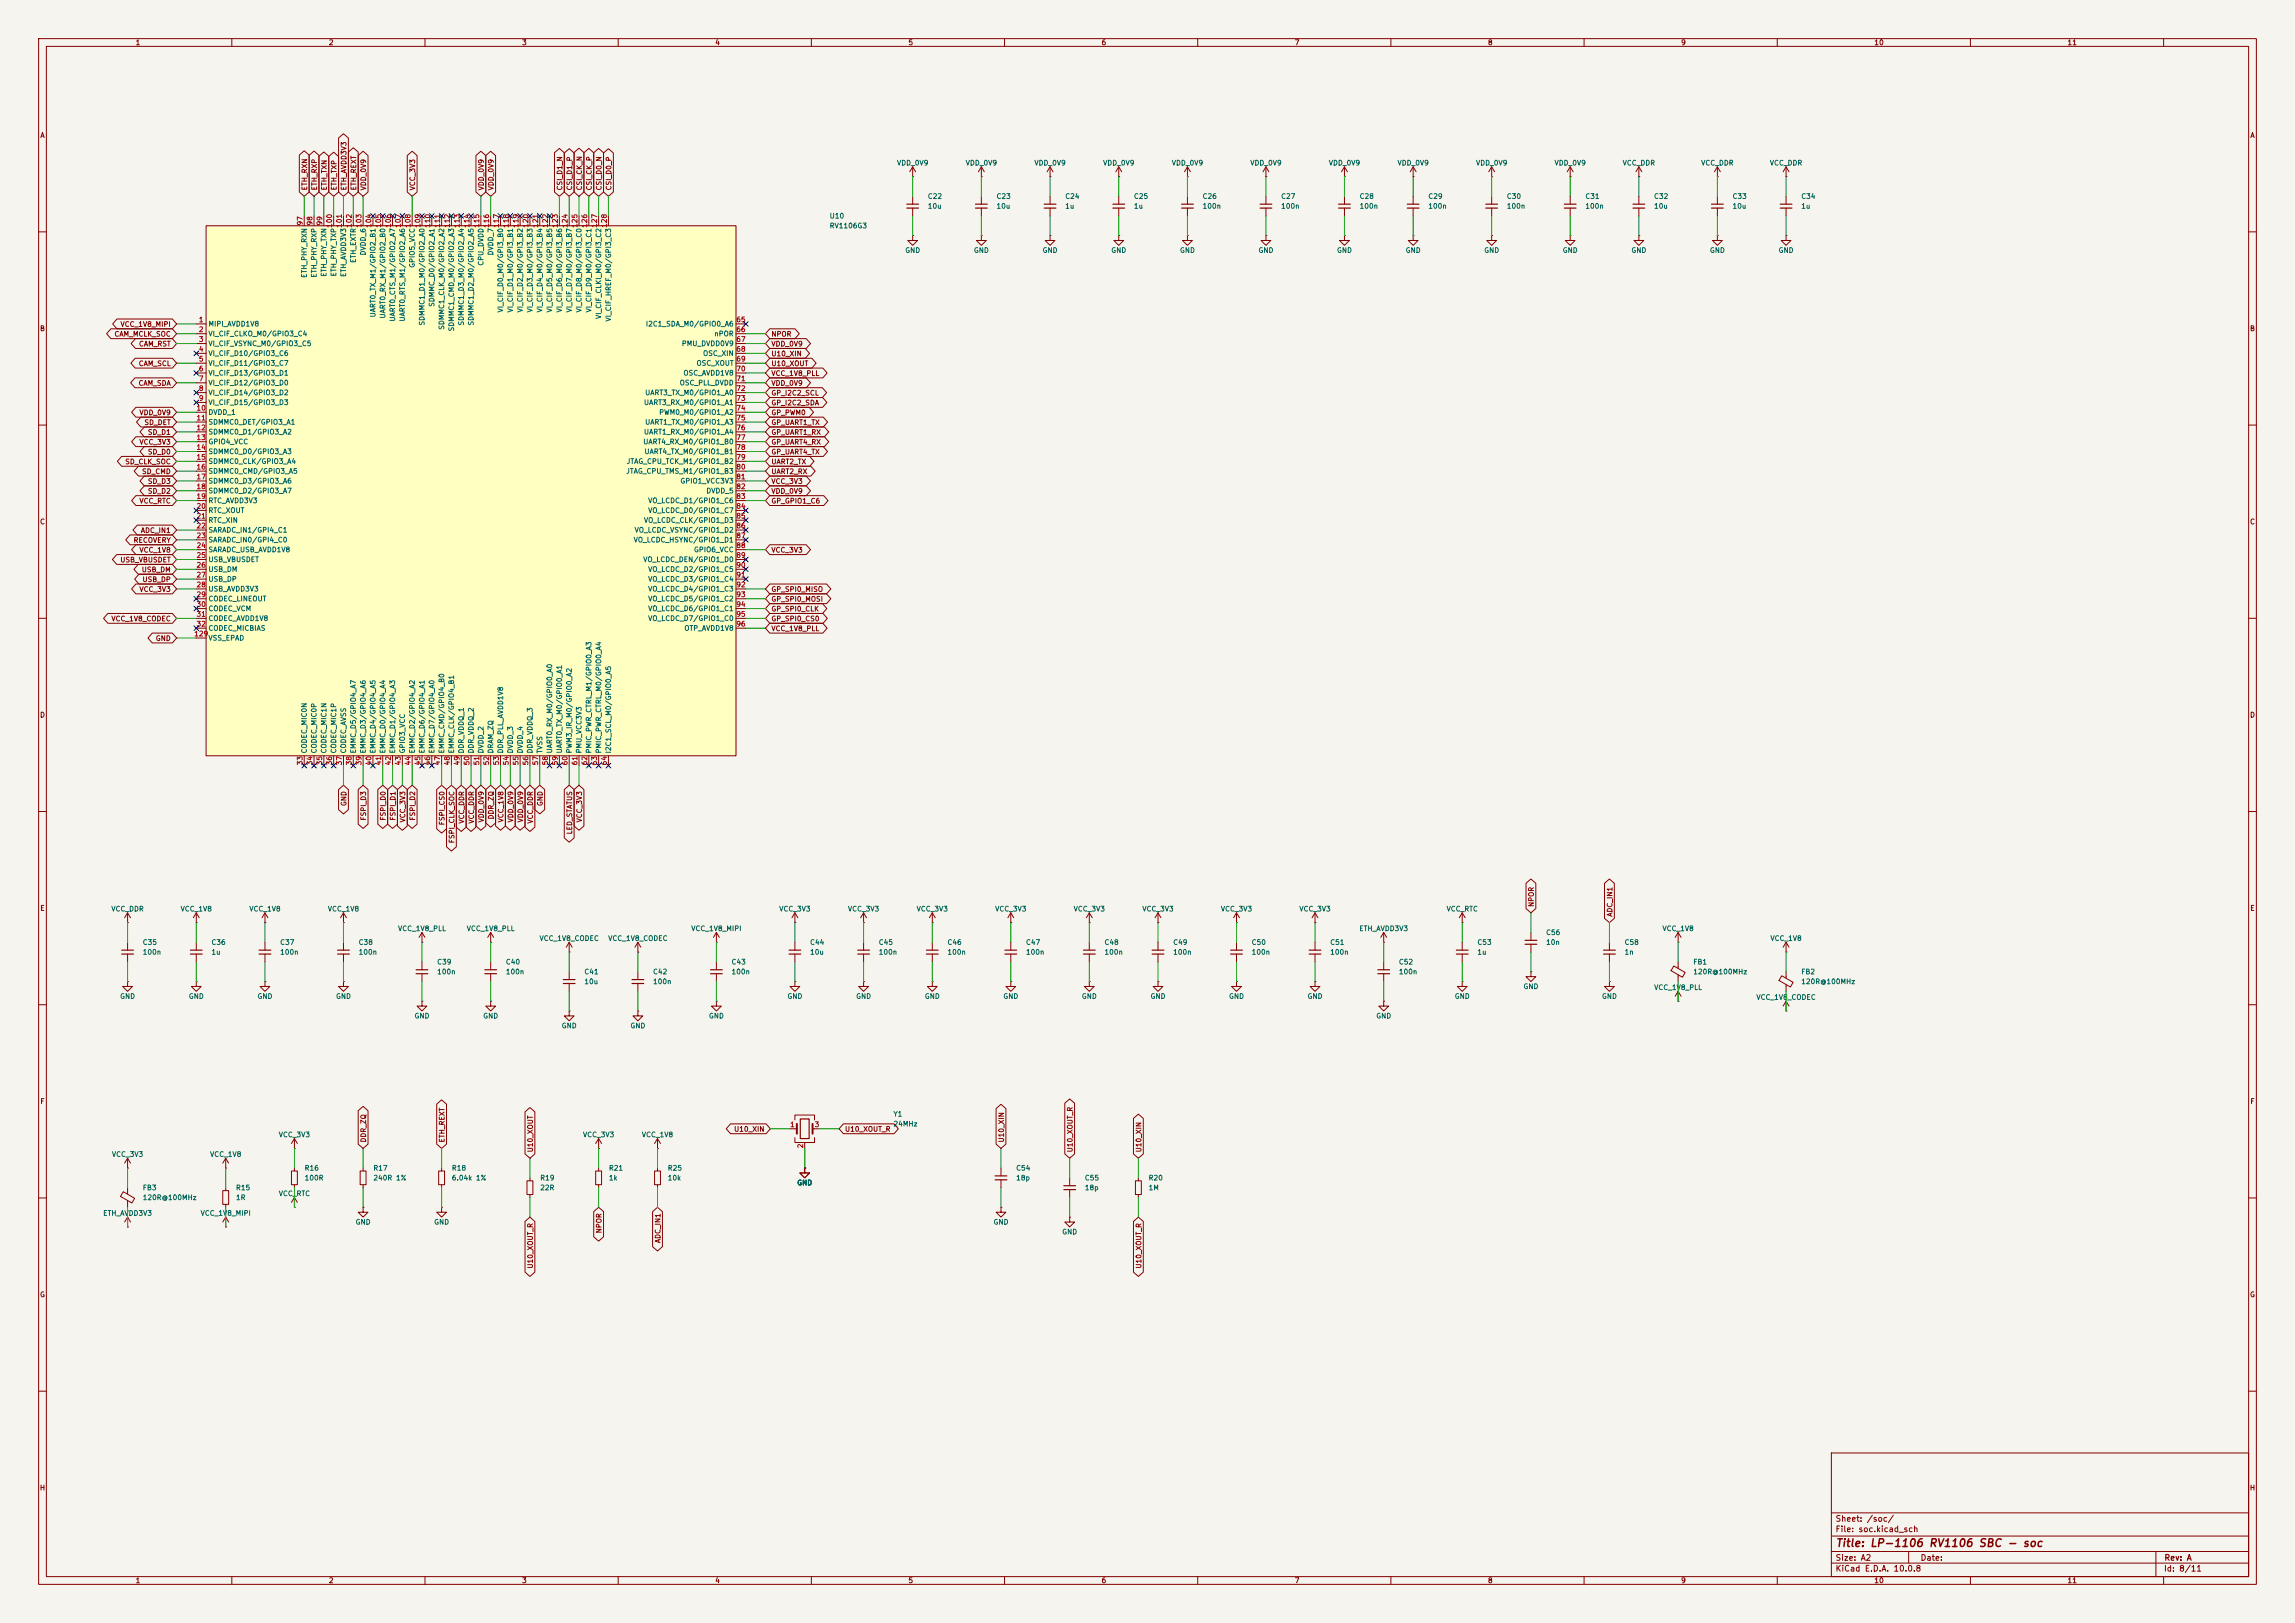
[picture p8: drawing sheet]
<svg xmlns="http://www.w3.org/2000/svg" width="594mm" height="420mm" viewBox="0 0 594 420" stroke-linecap="round" stroke-linejoin="round" font-family="sans-serif">
<defs><g id="words">
<text font-size="2" fill="#840000" x="475" y="400.8">Title: LP-1106 RV1106 SBC - soc</text>
<g font-size="1.5" fill="#840000">
<text x="475" y="394.1">Sheet: /soc/</text>
<text x="475" y="396.8">File: soc.kicad_sch</text>
<text x="475" y="407">KiCad E.D.A. 10.0.8</text>
<text x="475" y="404.2">Size: A2</text>
<text x="497" y="404.2">Date:</text>
<text x="560" y="407">Id: 8/11</text>
<text x="560.1" y="404.2">Rev: A</text>
</g>
<g font-size="1.3" fill="#840000">
<text x="35" y="12">1</text>
<text x="85" y="12">2</text>
<text x="135" y="12">3</text>
<text x="185" y="12">4</text>
<text x="235" y="12">5</text>
<text x="285" y="12">6</text>
<text x="335" y="12">7</text>
<text x="385" y="12">8</text>
<text x="435" y="12">9</text>
<text x="485" y="12">10</text>
<text x="535" y="12">11</text>
<text x="10.3" y="36">A</text>
<text x="582.3" y="36">A</text>
<text x="79.8" y="49.4" transform="rotate(-90 79.8 49.4)">ETH_RXN</text>
<text x="82.3" y="49.4" transform="rotate(-90 82.3 49.4)">ETH_RXP</text>
<text x="84.9" y="49.4" transform="rotate(-90 84.9 49.4)">ETH_TXN</text>
<text x="87.4" y="49.4" transform="rotate(-90 87.4 49.4)">ETH_TXP</text>
<text x="90" y="49.4" transform="rotate(-90 90 49.4)">ETH_AVDD3V3</text>
<text x="92.5" y="49.4" transform="rotate(-90 92.5 49.4)">ETH_REXT</text>
<text x="95" y="49.4" transform="rotate(-90 95 49.4)">VDD_0V9</text>
<text x="107.7" y="49.4" transform="rotate(-90 107.7 49.4)">VCC_3V3</text>
<text x="125.5" y="49.4" transform="rotate(-90 125.5 49.4)">VDD_0V9</text>
<text x="128.1" y="49.4" transform="rotate(-90 128.1 49.4)">VDD_0V9</text>
<text x="145.8" y="49.4" transform="rotate(-90 145.8 49.4)">CSI_D1_N</text>
<text x="148.4" y="49.4" transform="rotate(-90 148.4 49.4)">CSI_D1_P</text>
<text x="150.9" y="49.4" transform="rotate(-90 150.9 49.4)">CSI_CK_N</text>
<text x="153.5" y="49.4" transform="rotate(-90 153.5 49.4)">CSI_CK_P</text>
<text x="156" y="49.4" transform="rotate(-90 156 49.4)">CSI_D0_N</text>
<text x="158.5" y="49.4" transform="rotate(-90 158.5 49.4)">CSI_D0_P</text>
<text x="10.2" y="86">B</text>
<text x="29.5" y="87.4">CAM_MCLK_SOC</text>
<text x="31.1" y="84.9">VCC_1V8_MIPI</text>
<text x="35.8" y="90">CAM_RST</text>
<text x="199.5" y="87.4">NPOR</text>
<text x="199.5" y="90">VDD_0V9</text>
<text x="582.2" y="86">B</text>
<text x="35.8" y="95">CAM_SCL</text>
<text x="199.5" y="92.5">U10_XIN</text>
<text x="199.5" y="95">U10_XOUT</text>
<text x="35.7" y="100.1">CAM_SDA</text>
<text x="199.5" y="97.6">VCC_1V8_PLL</text>
<text x="199.5" y="100.1">VDD_0V9</text>
<text x="36" y="107.7">VDD_0V9</text>
<text x="199.5" y="107.7">GP_PWM0</text>
<text x="199.5" y="105.2">GP_I2C2_SDA</text>
<text x="199.5" y="102.7">GP_I2C2_SCL</text>
<text x="37.2" y="110.3">SD_DET</text>
<text x="38.1" y="112.8">SD_D1</text>
<text x="199.5" y="110.3">GP_UART1_TX</text>
<text x="199.5" y="112.8">GP_UART1_RX</text>
<text x="36" y="115.4">VCC_3V3</text>
<text x="38.1" y="117.9">SD_D0</text>
<text x="199.5" y="117.9">GP_UART4_TX</text>
<text x="199.5" y="115.4">GP_UART4_RX</text>
<text x="32.3" y="120.4">SD_CLK_SOC</text>
<text x="36.6" y="123">SD_CMD</text>
<text x="38.1" y="125.5">SD_D3</text>
<text x="199.5" y="125.5">VCC_3V3</text>
<text x="199.5" y="123">UART2_RX</text>
<text x="199.5" y="120.4">UART2_TX</text>
<text x="36" y="130.6">VCC_RTC</text>
<text x="38.1" y="128.1">SD_D2</text>
<text x="199.5" y="128.1">VDD_0V9</text>
<text x="199.5" y="130.6">GP_GPIO1_C6</text>
<text x="10.2" y="136">C</text>
<text x="582.2" y="136">C</text>
<text x="34.4" y="140.8">RECOVERY</text>
<text x="36" y="143.3">VCC_1V8</text>
<text x="36.3" y="138.2">ADC_IN1</text>
<text x="199.5" y="143.3">VCC_3V3</text>
<text x="31" y="145.8">USB_VBUSDET</text>
<text x="36.6" y="148.4">USB_DM</text>
<text x="36" y="153.5">VCC_3V3</text>
<text x="36.7" y="150.9">USB_DP</text>
<text x="199.5" y="156">GP_SPI0_MOSI</text>
<text x="199.5" y="153.5">GP_SPI0_MISO</text>
<text x="28.7" y="161.1">VCC_1V8_CODEC</text>
<text x="199.5" y="161.1">GP_SPI0_CS0</text>
<text x="199.5" y="158.5">GP_SPI0_CLK</text>
<text x="40.2" y="166.2">GND</text>
<text x="199.5" y="163.6">VCC_1V8_PLL</text>
<text x="10.2" y="186">D</text>
<text x="582.2" y="186">D</text>
<text x="90" y="208.7" transform="rotate(-90 90 208.7)">GND</text>
<text x="140.8" y="208.7" transform="rotate(-90 140.8 208.7)">GND</text>
<text x="95" y="212.5" transform="rotate(-90 95 212.5)">FSPI_D3</text>
<text x="100.1" y="212.5" transform="rotate(-90 100.1 212.5)">FSPI_D0</text>
<text x="102.7" y="212.5" transform="rotate(-90 102.7 212.5)">FSPI_D1</text>
<text x="105.2" y="213" transform="rotate(-90 105.2 213)">VCC_3V3</text>
<text x="107.7" y="212.5" transform="rotate(-90 107.7 212.5)">FSPI_D2</text>
<text x="115.4" y="213.7" transform="rotate(-90 115.4 213.7)">FSPI_CS0</text>
<text x="120.4" y="213.3" transform="rotate(-90 120.4 213.3)">VCC_DDR</text>
<text x="123" y="213.3" transform="rotate(-90 123 213.3)">VCC_DDR</text>
<text x="125.5" y="213" transform="rotate(-90 125.5 213)">VDD_0V9</text>
<text x="128.1" y="212.2" transform="rotate(-90 128.1 212.2)">DDR_ZQ</text>
<text x="130.6" y="213" transform="rotate(-90 130.6 213)">VCC_1V8</text>
<text x="133.1" y="213" transform="rotate(-90 133.1 213)">VDD_0V9</text>
<text x="135.7" y="213" transform="rotate(-90 135.7 213)">VDD_0V9</text>
<text x="138.2" y="213.3" transform="rotate(-90 138.2 213.3)">VCC_DDR</text>
<text x="150.9" y="213" transform="rotate(-90 150.9 213)">VCC_3V3</text>
<text x="117.9" y="218.3" transform="rotate(-90 117.9 218.3)">FSPI_CLK_SOC</text>
<text x="148.4" y="216" transform="rotate(-90 148.4 216)">LED_STATUS</text>
<text x="10.3" y="236">E</text>
<text x="397.3" y="234.8" transform="rotate(-90 397.3 234.8)">NPOR</text>
<text x="417.6" y="237.4" transform="rotate(-90 417.6 237.4)">ADC_IN1</text>
<text x="582.3" y="236">E</text>
<text x="10.3" y="286">F</text>
<text x="582.3" y="286">F</text>
<text x="189.9" y="293.2">U10_XIN</text>
<text x="218.6" y="293.2">U10_XOUT_R</text>
<text x="95" y="295.8" transform="rotate(-90 95 295.8)">DDR_ZQ</text>
<text x="115.4" y="295.8" transform="rotate(-90 115.4 295.8)">ETH_REXT</text>
<text x="138.2" y="298.3" transform="rotate(-90 138.2 298.3)">U10_XOUT</text>
<text x="260.1" y="295.8" transform="rotate(-90 260.1 295.8)">U10_XIN</text>
<text x="277.9" y="298.3" transform="rotate(-90 277.9 298.3)">U10_XOUT_R</text>
<text x="295.7" y="298.3" transform="rotate(-90 295.7 298.3)">U10_XIN</text>
<text x="156" y="319.3" transform="rotate(-90 156 319.3)">NPOR</text>
<text x="171.2" y="321.8" transform="rotate(-90 171.2 321.8)">ADC_IN1</text>
<text x="138.2" y="328.4" transform="rotate(-90 138.2 328.4)">U10_XOUT_R</text>
<text x="295.7" y="328.4" transform="rotate(-90 295.7 328.4)">U10_XOUT_R</text>
<text x="10.2" y="336">G</text>
<text x="582.2" y="336">G</text>
<text x="10.2" y="386">H</text>
<text x="582.2" y="386">H</text>
<text x="35" y="410">1</text>
<text x="85" y="410">2</text>
<text x="135" y="410">3</text>
<text x="185" y="410">4</text>
<text x="235" y="410">5</text>
<text x="285" y="410">6</text>
<text x="335" y="410">7</text>
<text x="385" y="410">8</text>
<text x="435" y="410">9</text>
<text x="485" y="410">10</text>
<text x="535" y="410">11</text>
</g>
<g font-size="1.3" fill="#006464">
<text x="232" y="43.1">VDD_0V9</text>
<text x="249.8" y="43.1">VDD_0V9</text>
<text x="267.6" y="43.1">VDD_0V9</text>
<text x="285.4" y="43.1">VDD_0V9</text>
<text x="303.2" y="43.1">VDD_0V9</text>
<text x="323.5" y="43.1">VDD_0V9</text>
<text x="343.8" y="43.1">VDD_0V9</text>
<text x="361.6" y="43.1">VDD_0V9</text>
<text x="381.9" y="43.1">VDD_0V9</text>
<text x="402.2" y="43.1">VDD_0V9</text>
<text x="419.8" y="43.1">VCC_DDR</text>
<text x="440.2" y="43.1">VCC_DDR</text>
<text x="457.9" y="43.1">VCC_DDR</text>
<text x="240" y="51.8">C22</text>
<text x="257.8" y="51.8">C23</text>
<text x="275.6" y="51.8">C24</text>
<text x="293.4" y="51.8">C25</text>
<text x="311.1" y="51.8">C26</text>
<text x="331.5" y="51.8">C27</text>
<text x="351.8" y="51.8">C28</text>
<text x="369.6" y="51.8">C29</text>
<text x="389.9" y="51.8">C30</text>
<text x="410.2" y="51.8">C31</text>
<text x="428" y="51.8">C32</text>
<text x="448.3" y="51.8">C33</text>
<text x="466.1" y="51.8">C34</text>
<text x="214.6" y="56.8">U10</text>
<text x="214.6" y="59.4">RV1106G3</text>
<text x="240" y="54.3">10u</text>
<text x="257.8" y="54.3">10u</text>
<text x="275.6" y="54.3">1u</text>
<text x="293.4" y="54.3">1u</text>
<text x="311.1" y="54.3">100n</text>
<text x="331.5" y="54.3">100n</text>
<text x="351.8" y="54.3">100n</text>
<text x="369.6" y="54.3">100n</text>
<text x="389.9" y="54.3">100n</text>
<text x="410.2" y="54.3">100n</text>
<text x="428" y="54.3">10u</text>
<text x="448.3" y="54.3">10u</text>
<text x="466.1" y="54.3">1u</text>
<text x="234.2" y="65.7">GND</text>
<text x="251.9" y="65.7">GND</text>
<text x="269.7" y="65.7">GND</text>
<text x="287.5" y="65.7">GND</text>
<text x="305.3" y="65.7">GND</text>
<text x="325.6" y="65.7">GND</text>
<text x="345.9" y="65.7">GND</text>
<text x="363.7" y="65.7">GND</text>
<text x="384" y="65.7">GND</text>
<text x="404.3" y="65.7">GND</text>
<text x="422.1" y="65.7">GND</text>
<text x="442.4" y="65.7">GND</text>
<text x="460.2" y="65.7">GND</text>
<text x="82.2" y="72" transform="rotate(-90 82.2 72)">ETH_PHY_RXP</text>
<text x="84.8" y="71.7" transform="rotate(-90 84.8 71.7)">ETH_PHY_TXN</text>
<text x="87.3" y="71.7" transform="rotate(-90 87.3 71.7)">ETH_PHY_TXP</text>
<text x="89.9" y="71.8" transform="rotate(-90 89.9 71.8)">ETH_AVDD3V3</text>
<text x="92.4" y="68.2" transform="rotate(-90 92.4 68.2)">ETH_EXTR</text>
<text x="94.9" y="66.2" transform="rotate(-90 94.9 66.2)">DVDD_6</text>
<text x="107.6" y="69.4" transform="rotate(-90 107.6 69.4)">GPIO5_VCC</text>
<text x="125.4" y="68.9" transform="rotate(-90 125.4 68.9)">CPU_DVDD</text>
<text x="128" y="66.2" transform="rotate(-90 128 66.2)">DVDD_7</text>
<text x="79.7" y="72" transform="rotate(-90 79.7 72)">ETH_PHY_RXN</text>
<text x="97.5" y="82.3" transform="rotate(-90 97.5 82.3)">UART0_TX_M1/GPIO2_B1</text>
<text x="100" y="82.6" transform="rotate(-90 100 82.6)">UART0_RX_M1/GPIO2_B0</text>
<text x="102.6" y="83.3" transform="rotate(-90 102.6 83.3)">UART0_CTS_M1/GPIO2_A7</text>
<text x="105.1" y="83.3" transform="rotate(-90 105.1 83.3)">UART0_RTS_M1/GPIO2_A6</text>
<text x="112.7" y="79.5" transform="rotate(-90 112.7 79.5)">SDMMC_D0/GPIO2_A1</text>
<text x="130.5" y="81" transform="rotate(-90 130.5 81)">VI_CIF_D0_M0/GPI3_B0</text>
<text x="133" y="81" transform="rotate(-90 133 81)">VI_CIF_D1_M0/GPI3_B1</text>
<text x="135.6" y="81" transform="rotate(-90 135.6 81)">VI_CIF_D2_M0/GPI3_B2</text>
<text x="138.1" y="81" transform="rotate(-90 138.1 81)">VI_CIF_D3_M0/GPI3_B3</text>
<text x="140.7" y="81" transform="rotate(-90 140.7 81)">VI_CIF_D4_M0/GPI3_B4</text>
<text x="143.2" y="81" transform="rotate(-90 143.2 81)">VI_CIF_D5_M0/GPI3_B5</text>
<text x="145.7" y="81" transform="rotate(-90 145.7 81)">VI_CIF_D6_M0/GPI3_B6</text>
<text x="148.3" y="81" transform="rotate(-90 148.3 81)">VI_CIF_D7_M0/GPI3_B7</text>
<text x="150.8" y="81" transform="rotate(-90 150.8 81)">VI_CIF_D8_M0/GPI3_C0</text>
<text x="153.4" y="81" transform="rotate(-90 153.4 81)">VI_CIF_D9_M0/GPI3_C1</text>
<text x="155.9" y="82.7" transform="rotate(-90 155.9 82.7)">VI_CIF_CLKI_M0/GPI3_C2</text>
<text x="158.4" y="83.3" transform="rotate(-90 158.4 83.3)">VI_CIF_HREF_M0/GPI3_C3</text>
<text x="53.8" y="84.8">MIPI_AVDD1V8</text>
<text x="53.8" y="87.3">VI_CIF_CLKO_M0/GPIO3_C4</text>
<text x="53.8" y="89.9">VI_CIF_VSYNC_M0/GPIO3_C5</text>
<text x="110.2" y="84.4" transform="rotate(-90 110.2 84.4)">SDMMC1_D1_M0/GPIO2_A0</text>
<text x="115.3" y="85.5" transform="rotate(-90 115.3 85.5)">SDMMC1_CLK_M0/GPIO2_A2</text>
<text x="117.8" y="85.9" transform="rotate(-90 117.8 85.9)">SDMMC1_CMD_M0/GPIO2_A3</text>
<text x="120.3" y="84.4" transform="rotate(-90 120.3 84.4)">SDMMC1_D3_M0/GPIO2_A4</text>
<text x="122.9" y="84.4" transform="rotate(-90 122.9 84.4)">SDMMC1_D2_M0/GPIO2_A5</text>
<text x="167" y="84.8">I2C1_SDA_M0/GPIO0_A6</text>
<text x="176.3" y="89.9">PMU_DVDD0V9</text>
<text x="184.7" y="87.3">nPOR</text>
<text x="53.8" y="92.4">VI_CIF_D10/GPIO3_C6</text>
<text x="53.8" y="94.9">VI_CIF_D11/GPIO3_C7</text>
<text x="180.1" y="94.9">OSC_XOUT</text>
<text x="181.8" y="92.4">OSC_XIN</text>
<text x="53.8" y="97.5">VI_CIF_D13/GPIO3_D1</text>
<text x="53.8" y="100">VI_CIF_D12/GPIO3_D0</text>
<text x="175.8" y="100">OSC_PLL_DVDD</text>
<text x="176.8" y="97.5">OSC_AVDD1V8</text>
<text x="53.8" y="102.6">VI_CIF_D14/GPIO3_D2</text>
<text x="53.8" y="105.1">VI_CIF_D15/GPIO3_D3</text>
<text x="53.8" y="107.6">DVDD_1</text>
<text x="166.5" y="105.1">UART3_RX_M0/GPIO1_A1</text>
<text x="166.8" y="102.6">UART3_TX_M0/GPIO1_A0</text>
<text x="170.5" y="107.6">PWM0_M0/GPIO1_A2</text>
<text x="53.8" y="110.2">SDMMC0_DET/GPIO3_A1</text>
<text x="53.8" y="112.7">SDMMC0_D1/GPIO3_A2</text>
<text x="166.5" y="112.7">UART1_RX_M0/GPIO1_A4</text>
<text x="166.8" y="110.2">UART1_TX_M0/GPIO1_A3</text>
<text x="53.8" y="115.3">GPIO4_VCC</text>
<text x="53.8" y="117.8">SDMMC0_D0/GPIO3_A3</text>
<text x="166.4" y="115.3">UART4_RX_M0/GPIO1_B0</text>
<text x="166.7" y="117.8">UART4_TX_M0/GPIO1_B1</text>
<text x="53.8" y="120.3">SDMMC0_CLK/GPIO3_A4</text>
<text x="53.8" y="122.9">SDMMC0_CMD/GPIO3_A5</text>
<text x="53.8" y="125.4">SDMMC0_D3/GPIO3_A6</text>
<text x="161.9" y="122.9">JTAG_CPU_TMS_M1/GPIO1_B3</text>
<text x="162.1" y="120.3">JTAG_CPU_TCK_M1/GPIO1_B2</text>
<text x="176" y="125.4">GPIO1_VCC3V3</text>
<text x="53.8" y="128">SDMMC0_D2/GPIO3_A7</text>
<text x="53.8" y="130.5">RTC_AVDD3V3</text>
<text x="167.6" y="130.5">VO_LCDC_D1/GPIO1_C6</text>
<text x="182.7" y="128">DVDD_5</text>
<text x="53.8" y="133">RTC_XOUT</text>
<text x="53.8" y="135.6">RTC_XIN</text>
<text x="166.5" y="135.6">VO_LCDC_CLK/GPIO1_D3</text>
<text x="167.6" y="133">VO_LCDC_D0/GPIO1_C7</text>
<text x="53.8" y="138.1">SARADC_IN1/GPI4_C1</text>
<text x="53.8" y="140.7">SARADC_IN0/GPI4_C0</text>
<text x="53.8" y="143.2">SARADC_USB_AVDD1V8</text>
<text x="163.9" y="140.7">VO_LCDC_HSYNC/GPIO1_D1</text>
<text x="164.1" y="138.1">VO_LCDC_VSYNC/GPIO1_D2</text>
<text x="179.5" y="143.2">GPIO6_VCC</text>
<text x="53.8" y="145.7">USB_VBUSDET</text>
<text x="53.8" y="148.3">USB_DM</text>
<text x="166.4" y="145.7">VO_LCDC_DEN/GPIO1_D0</text>
<text x="167.6" y="148.3">VO_LCDC_D2/GPIO1_C5</text>
<text x="53.8" y="150.8">USB_DP</text>
<text x="53.8" y="153.4">USB_AVDD3V3</text>
<text x="53.8" y="155.9">CODEC_LINEOUT</text>
<text x="167.6" y="150.8">VO_LCDC_D3/GPIO1_C4</text>
<text x="167.6" y="153.4">VO_LCDC_D4/GPIO1_C3</text>
<text x="167.6" y="155.9">VO_LCDC_D5/GPIO1_C2</text>
<text x="53.8" y="158.4">CODEC_VCM</text>
<text x="53.8" y="161">CODEC_AVDD1V8</text>
<text x="167.6" y="158.4">VO_LCDC_D6/GPIO1_C1</text>
<text x="167.6" y="161">VO_LCDC_D7/GPIO1_C0</text>
<text x="53.8" y="163.5">CODEC_MICBIAS</text>
<text x="53.8" y="166.1">VSS_EPAD</text>
<text x="177" y="163.5">OTP_AVDD1V8</text>
<text x="79.7" y="195.1" transform="rotate(-90 79.7 195.1)">CODEC_MIC0N</text>
<text x="82.2" y="195.1" transform="rotate(-90 82.2 195.1)">CODEC_MIC0P</text>
<text x="84.8" y="195.1" transform="rotate(-90 84.8 195.1)">CODEC_MIC1N</text>
<text x="87.3" y="195.1" transform="rotate(-90 87.3 195.1)">CODEC_MIC1P</text>
<text x="89.9" y="195.1" transform="rotate(-90 89.9 195.1)">CODEC_AVSS</text>
<text x="92.4" y="195.1" transform="rotate(-90 92.4 195.1)">EMMC_D5/GPIO4_A7</text>
<text x="94.9" y="195.1" transform="rotate(-90 94.9 195.1)">EMMC_D3/GPIO4_A6</text>
<text x="97.5" y="195.1" transform="rotate(-90 97.5 195.1)">EMMC_D4/GPIO4_A5</text>
<text x="100" y="195.1" transform="rotate(-90 100 195.1)">EMMC_D0/GPIO4_A4</text>
<text x="102.6" y="195.1" transform="rotate(-90 102.6 195.1)">EMMC_D1/GPIO4_A3</text>
<text x="105.1" y="195.1" transform="rotate(-90 105.1 195.1)">GPIO3_VCC</text>
<text x="107.6" y="195.1" transform="rotate(-90 107.6 195.1)">EMMC_D2/GPIO4_A2</text>
<text x="110.2" y="195.1" transform="rotate(-90 110.2 195.1)">EMMC_D6/GPIO4_A1</text>
<text x="112.7" y="195.1" transform="rotate(-90 112.7 195.1)">EMMC_D7/GPIO4_A0</text>
<text x="115.3" y="195.1" transform="rotate(-90 115.3 195.1)">EMMC_CMD/GPIO4_B0</text>
<text x="117.8" y="195.1" transform="rotate(-90 117.8 195.1)">EMMC_CLK/GPIO4_B1</text>
<text x="120.3" y="195.1" transform="rotate(-90 120.3 195.1)">DDR_VDDQ_1</text>
<text x="122.9" y="195.1" transform="rotate(-90 122.9 195.1)">DDR_VDDQ_2</text>
<text x="125.4" y="195.1" transform="rotate(-90 125.4 195.1)">DVDD_2</text>
<text x="128" y="195.1" transform="rotate(-90 128 195.1)">DRAM_ZQ</text>
<text x="130.5" y="195.1" transform="rotate(-90 130.5 195.1)">DDR_PLL_AVDD1V8</text>
<text x="133" y="195.1" transform="rotate(-90 133 195.1)">DVDD_3</text>
<text x="135.6" y="195.1" transform="rotate(-90 135.6 195.1)">DVDD_4</text>
<text x="138.1" y="195.1" transform="rotate(-90 138.1 195.1)">DDR_VDDQ_3</text>
<text x="140.7" y="195.1" transform="rotate(-90 140.7 195.1)">TVSS</text>
<text x="143.2" y="195.1" transform="rotate(-90 143.2 195.1)">UART0_RX_M0/GPIO0_A0</text>
<text x="145.7" y="195.1" transform="rotate(-90 145.7 195.1)">UART0_TX_M0/GPIO0_A1</text>
<text x="148.3" y="195.1" transform="rotate(-90 148.3 195.1)">PWM3_IR_M0/GPIO0_A2</text>
<text x="150.8" y="195.1" transform="rotate(-90 150.8 195.1)">PMU_VCC3V3</text>
<text x="153.4" y="195.1" transform="rotate(-90 153.4 195.1)">PMIC_PWR_CTRL_M1/GPIO0_A3</text>
<text x="155.9" y="195.1" transform="rotate(-90 155.9 195.1)">PMIC_PWR_CTRL_M0/GPIO0_A4</text>
<text x="158.4" y="195.1" transform="rotate(-90 158.4 195.1)">I2C1_SCL_M0/GPIO0_A5</text>
<text x="28.7" y="236.2">VCC_DDR</text>
<text x="46.6" y="236.2">VCC_1V8</text>
<text x="64.4" y="236.2">VCC_1V8</text>
<text x="84.7" y="236.2">VCC_1V8</text>
<text x="201.6" y="236.2">VCC_3V3</text>
<text x="219.3" y="236.2">VCC_3V3</text>
<text x="237.1" y="236.2">VCC_3V3</text>
<text x="257.4" y="236.2">VCC_3V3</text>
<text x="277.8" y="236.2">VCC_3V3</text>
<text x="295.5" y="236.2">VCC_3V3</text>
<text x="315.9" y="236.2">VCC_3V3</text>
<text x="336.2" y="236.2">VCC_3V3</text>
<text x="374.3" y="236.2">VCC_RTC</text>
<text x="36.8" y="244.8">C35</text>
<text x="54.6" y="244.8">C36</text>
<text x="72.4" y="244.8">C37</text>
<text x="92.7" y="244.8">C38</text>
<text x="102.9" y="241.2">VCC_1V8_PLL</text>
<text x="120.7" y="241.2">VCC_1V8_PLL</text>
<text x="139.5" y="243.8">VCC_1V8_CODEC</text>
<text x="157.3" y="243.8">VCC_1V8_CODEC</text>
<text x="178.8" y="241.2">VCC_1V8_MIPI</text>
<text x="209.5" y="244.8">C44</text>
<text x="227.3" y="244.8">C45</text>
<text x="245.1" y="244.8">C46</text>
<text x="265.4" y="244.8">C47</text>
<text x="285.7" y="244.8">C48</text>
<text x="303.5" y="244.8">C49</text>
<text x="323.8" y="244.8">C50</text>
<text x="344.2" y="244.8">C51</text>
<text x="351.7" y="241.2">ETH_AVDD3V3</text>
<text x="382.3" y="244.8">C53</text>
<text x="400" y="242.3">C56</text>
<text x="400" y="244.8">10n</text>
<text x="420.4" y="244.8">C58</text>
<text x="430.2" y="241.2">VCC_1V8</text>
<text x="458.1" y="243.8">VCC_1V8</text>
<text x="36.8" y="247.3">100n</text>
<text x="54.6" y="247.3">1u</text>
<text x="72.4" y="247.3">100n</text>
<text x="92.7" y="247.3">100n</text>
<text x="113" y="249.9">C39</text>
<text x="130.8" y="249.9">C40</text>
<text x="189.2" y="249.9">C43</text>
<text x="209.5" y="247.3">10u</text>
<text x="227.3" y="247.3">100n</text>
<text x="245.1" y="247.3">100n</text>
<text x="265.4" y="247.3">100n</text>
<text x="285.7" y="247.3">100n</text>
<text x="303.5" y="247.3">100n</text>
<text x="323.8" y="247.3">100n</text>
<text x="344.2" y="247.3">100n</text>
<text x="361.9" y="249.9">C52</text>
<text x="382.3" y="247.3">1u</text>
<text x="420.4" y="247.3">1n</text>
<text x="438.1" y="249.9">FB1</text>
<text x="113" y="252.4">100n</text>
<text x="130.8" y="252.4">100n</text>
<text x="151.1" y="252.4">C41</text>
<text x="151.1" y="255">10u</text>
<text x="168.9" y="252.4">C42</text>
<text x="168.9" y="255">100n</text>
<text x="189.2" y="252.4">100n</text>
<text x="361.9" y="252.4">100n</text>
<text x="394.2" y="256.2">GND</text>
<text x="428" y="256.5">VCC_1V8_PLL</text>
<text x="438.1" y="252.4">120R@100MHz</text>
<text x="466.1" y="252.4">FB2</text>
<text x="466.1" y="255">120R@100MHz</text>
<text x="31" y="258.8">GND</text>
<text x="48.7" y="258.8">GND</text>
<text x="66.5" y="258.8">GND</text>
<text x="86.8" y="258.8">GND</text>
<text x="107.2" y="263.9">GND</text>
<text x="124.9" y="263.9">GND</text>
<text x="183.4" y="263.9">GND</text>
<text x="203.7" y="258.8">GND</text>
<text x="221.5" y="258.8">GND</text>
<text x="239.2" y="258.8">GND</text>
<text x="259.6" y="258.8">GND</text>
<text x="279.9" y="258.8">GND</text>
<text x="297.7" y="258.8">GND</text>
<text x="318" y="258.8">GND</text>
<text x="338.3" y="258.8">GND</text>
<text x="356.1" y="263.9">GND</text>
<text x="376.4" y="258.8">GND</text>
<text x="414.5" y="258.8">GND</text>
<text x="454.5" y="259">VCC_1V8_CODEC</text>
<text x="145.3" y="266.4">GND</text>
<text x="163" y="266.4">GND</text>
<text x="231.1" y="289.3">Y1</text>
<text x="231.1" y="291.8">24MHz</text>
<text x="28.8" y="299.7">VCC_3V3</text>
<text x="54.2" y="299.7">VCC_1V8</text>
<text x="72" y="294.6">VCC_3V3</text>
<text x="150.8" y="294.6">VCC_3V3</text>
<text x="166" y="294.6">VCC_1V8</text>
<text x="78.7" y="303.2">R16</text>
<text x="78.7" y="305.8">100R</text>
<text x="96.5" y="303.2">R17</text>
<text x="96.5" y="305.8">240R 1%</text>
<text x="116.8" y="303.2">R18</text>
<text x="116.8" y="305.8">6.04k 1%</text>
<text x="139.7" y="305.8">R19</text>
<text x="157.5" y="303.2">R21</text>
<text x="157.5" y="305.8">1k</text>
<text x="172.7" y="303.2">R25</text>
<text x="172.7" y="305.8">10k</text>
<text x="262.9" y="303.2">C54</text>
<text x="262.9" y="305.8">18p</text>
<text x="280.7" y="305.8">C55</text>
<text x="297.2" y="305.8">R20</text>
<text x="36.8" y="308.3">FB3</text>
<text x="36.8" y="310.8">120R@100MHz</text>
<text x="60.9" y="308.3">R15</text>
<text x="60.9" y="310.8">1R</text>
<text x="72" y="309.8">VCC_RTC</text>
<text x="139.7" y="308.3">22R</text>
<text x="206.2" y="307">GND</text>
<text x="280.7" y="308.3">18p</text>
<text x="297.2" y="308.3">1M</text>
<text x="26.6" y="314.9">ETH_AVDD3V3</text>
<text x="51.8" y="314.9">VCC_1V8_MIPI</text>
<text x="91.9" y="317.2">GND</text>
<text x="112.2" y="317.2">GND</text>
<text x="257" y="317.2">GND</text>
<text x="274.8" y="319.7">GND</text>
</g>
<g font-size="1.3" fill="#a90000">
<text x="78.6" y="58.5" transform="rotate(-90 78.6 58.5)">97</text>
<text x="81.1" y="58.5" transform="rotate(-90 81.1 58.5)">98</text>
<text x="83.7" y="58.5" transform="rotate(-90 83.7 58.5)">99</text>
<text x="86.2" y="59.1" transform="rotate(-90 86.2 59.1)">100</text>
<text x="88.8" y="59.1" transform="rotate(-90 88.8 59.1)">101</text>
<text x="91.3" y="59.1" transform="rotate(-90 91.3 59.1)">102</text>
<text x="93.8" y="59.1" transform="rotate(-90 93.8 59.1)">103</text>
<text x="96.4" y="59.1" transform="rotate(-90 96.4 59.1)">104</text>
<text x="98.9" y="59.1" transform="rotate(-90 98.9 59.1)">105</text>
<text x="101.5" y="59.1" transform="rotate(-90 101.5 59.1)">106</text>
<text x="104" y="59.1" transform="rotate(-90 104 59.1)">107</text>
<text x="106.5" y="59.1" transform="rotate(-90 106.5 59.1)">108</text>
<text x="109.1" y="59.1" transform="rotate(-90 109.1 59.1)">109</text>
<text x="111.6" y="59.1" transform="rotate(-90 111.6 59.1)">110</text>
<text x="114.2" y="59.1" transform="rotate(-90 114.2 59.1)">111</text>
<text x="116.7" y="59.1" transform="rotate(-90 116.7 59.1)">112</text>
<text x="119.2" y="59.1" transform="rotate(-90 119.2 59.1)">113</text>
<text x="121.8" y="59.1" transform="rotate(-90 121.8 59.1)">114</text>
<text x="124.3" y="59.1" transform="rotate(-90 124.3 59.1)">115</text>
<text x="126.9" y="59.1" transform="rotate(-90 126.9 59.1)">116</text>
<text x="129.4" y="59.1" transform="rotate(-90 129.4 59.1)">117</text>
<text x="131.9" y="59.1" transform="rotate(-90 131.9 59.1)">118</text>
<text x="134.5" y="59.1" transform="rotate(-90 134.5 59.1)">119</text>
<text x="137" y="59.1" transform="rotate(-90 137 59.1)">120</text>
<text x="139.6" y="59.1" transform="rotate(-90 139.6 59.1)">121</text>
<text x="142.1" y="59.1" transform="rotate(-90 142.1 59.1)">122</text>
<text x="144.6" y="59.1" transform="rotate(-90 144.6 59.1)">123</text>
<text x="147.2" y="59.1" transform="rotate(-90 147.2 59.1)">124</text>
<text x="149.7" y="59.1" transform="rotate(-90 149.7 59.1)">125</text>
<text x="152.3" y="59.1" transform="rotate(-90 152.3 59.1)">126</text>
<text x="154.8" y="59.1" transform="rotate(-90 154.8 59.1)">127</text>
<text x="157.3" y="59.1" transform="rotate(-90 157.3 59.1)">128</text>
<text x="51.3" y="83.7">1</text>
<text x="190.4" y="83.7">65</text>
<text x="51.3" y="86.2">2</text>
<text x="51.3" y="88.8">3</text>
<text x="190.4" y="86.2">66</text>
<text x="190.4" y="88.8">67</text>
<text x="51.3" y="91.3">4</text>
<text x="51.3" y="93.8">5</text>
<text x="190.4" y="91.3">68</text>
<text x="190.4" y="93.8">69</text>
<text x="51.3" y="96.4">6</text>
<text x="51.3" y="98.9">7</text>
<text x="51.3" y="101.5">8</text>
<text x="190.4" y="96.4">70</text>
<text x="190.4" y="98.9">71</text>
<text x="190.4" y="101.5">72</text>
<text x="50.7" y="106.5">10</text>
<text x="51.3" y="104">9</text>
<text x="190.4" y="104">73</text>
<text x="190.4" y="106.5">74</text>
<text x="50.7" y="109.1">11</text>
<text x="50.7" y="111.6">12</text>
<text x="190.4" y="109.1">75</text>
<text x="190.4" y="111.6">76</text>
<text x="50.7" y="114.2">13</text>
<text x="50.7" y="116.7">14</text>
<text x="50.7" y="119.2">15</text>
<text x="190.4" y="114.2">77</text>
<text x="190.4" y="116.7">78</text>
<text x="190.4" y="119.2">79</text>
<text x="50.7" y="121.8">16</text>
<text x="50.7" y="124.3">17</text>
<text x="190.4" y="121.8">80</text>
<text x="190.4" y="124.3">81</text>
<text x="50.7" y="126.9">18</text>
<text x="50.7" y="129.4">19</text>
<text x="50.7" y="131.9">20</text>
<text x="190.4" y="126.9">82</text>
<text x="190.4" y="129.4">83</text>
<text x="190.4" y="131.9">84</text>
<text x="50.7" y="134.5">21</text>
<text x="50.7" y="137">22</text>
<text x="190.4" y="134.5">85</text>
<text x="190.4" y="137">86</text>
<text x="50.7" y="139.6">23</text>
<text x="50.7" y="142.1">24</text>
<text x="190.4" y="139.6">87</text>
<text x="190.4" y="142.1">88</text>
<text x="50.7" y="144.6">25</text>
<text x="50.7" y="147.2">26</text>
<text x="50.7" y="149.7">27</text>
<text x="190.4" y="144.6">89</text>
<text x="190.4" y="147.2">90</text>
<text x="190.4" y="149.7">91</text>
<text x="50.7" y="152.3">28</text>
<text x="50.7" y="154.8">29</text>
<text x="190.4" y="152.3">92</text>
<text x="190.4" y="154.8">93</text>
<text x="50.7" y="157.3">30</text>
<text x="50.7" y="159.9">31</text>
<text x="190.4" y="157.3">94</text>
<text x="190.4" y="159.9">95</text>
<text x="50.1" y="165">129</text>
<text x="50.7" y="162.4">32</text>
<text x="190.4" y="162.4">96</text>
<text x="78.6" y="198.2" transform="rotate(-90 78.6 198.2)">33</text>
<text x="81.1" y="198.2" transform="rotate(-90 81.1 198.2)">34</text>
<text x="83.7" y="198.2" transform="rotate(-90 83.7 198.2)">35</text>
<text x="86.2" y="198.2" transform="rotate(-90 86.2 198.2)">36</text>
<text x="88.8" y="198.2" transform="rotate(-90 88.8 198.2)">37</text>
<text x="91.3" y="198.2" transform="rotate(-90 91.3 198.2)">38</text>
<text x="93.8" y="198.2" transform="rotate(-90 93.8 198.2)">39</text>
<text x="96.4" y="198.2" transform="rotate(-90 96.4 198.2)">40</text>
<text x="98.9" y="198.2" transform="rotate(-90 98.9 198.2)">41</text>
<text x="101.5" y="198.2" transform="rotate(-90 101.5 198.2)">42</text>
<text x="104" y="198.2" transform="rotate(-90 104 198.2)">43</text>
<text x="106.5" y="198.2" transform="rotate(-90 106.5 198.2)">44</text>
<text x="109.1" y="198.2" transform="rotate(-90 109.1 198.2)">45</text>
<text x="111.6" y="198.2" transform="rotate(-90 111.6 198.2)">46</text>
<text x="114.2" y="198.2" transform="rotate(-90 114.2 198.2)">47</text>
<text x="116.7" y="198.2" transform="rotate(-90 116.7 198.2)">48</text>
<text x="119.2" y="198.2" transform="rotate(-90 119.2 198.2)">49</text>
<text x="121.8" y="198.2" transform="rotate(-90 121.8 198.2)">50</text>
<text x="124.3" y="198.2" transform="rotate(-90 124.3 198.2)">51</text>
<text x="126.9" y="198.2" transform="rotate(-90 126.9 198.2)">52</text>
<text x="129.4" y="198.2" transform="rotate(-90 129.4 198.2)">53</text>
<text x="131.9" y="198.2" transform="rotate(-90 131.9 198.2)">54</text>
<text x="134.5" y="198.2" transform="rotate(-90 134.5 198.2)">55</text>
<text x="137" y="198.2" transform="rotate(-90 137 198.2)">56</text>
<text x="139.6" y="198.2" transform="rotate(-90 139.6 198.2)">57</text>
<text x="142.1" y="198.2" transform="rotate(-90 142.1 198.2)">58</text>
<text x="144.6" y="198.2" transform="rotate(-90 144.6 198.2)">59</text>
<text x="147.2" y="198.2" transform="rotate(-90 147.2 198.2)">60</text>
<text x="149.7" y="198.2" transform="rotate(-90 149.7 198.2)">61</text>
<text x="152.3" y="198.2" transform="rotate(-90 152.3 198.2)">62</text>
<text x="154.8" y="198.2" transform="rotate(-90 154.8 198.2)">63</text>
<text x="157.3" y="198.2" transform="rotate(-90 157.3 198.2)">64</text>
<text x="204.4" y="292">1</text>
<text x="210.7" y="292">3</text>
<text x="208.1" y="297.3" transform="rotate(-90 208.1 297.3)">2</text>
</g>
</g></defs>
<path d="M0 0h594v420h-594z" fill="#f5f4ef" stroke="#f5f4ef" stroke-width=".26"/>
<g fill="none" stroke="#840000" stroke-width=".26">
<path d="M10 10h574v400h-574zM12 12h570v396h-570zM60 10v2M110 10v2M160 10v2M210 10v2M260 10v2M310 10v2M360 10v2M410 10v2M460 10v2M510 10v2"/>
<path d="M560 10v2M236.2 45.7h.1M236.2 43.2v2.5M236.2 50.8v2M236.2 53.8v2.1M236.2 43.2l-.7 1.3M236.2 43.2l.8 1.3M254 45.7h.1M254 43.2v2.5M254 50.8v2M254 53.8v2.1M254 43.2l-.8 1.3"/>
<path d="M254 43.2l.8 1.3M271.8 45.7h.1M271.8 43.2v2.5M271.8 50.8v2M271.8 53.8v2.1M271.8 43.2l-.8 1.3M271.8 43.2l.7 1.3M289.6 45.7h.1M289.6 43.2v2.5M289.6 50.8v2M289.6 53.8v2.1M289.6 43.2l-.8 1.3"/>
<path d="M289.6 43.2l.7 1.3M307.3 45.7h.1M307.3 43.2v2.5M307.3 50.8v2M307.3 53.8v2.1M307.3 43.2l-.7 1.3M307.3 43.2l.8 1.3M327.7 45.7h.1M327.7 43.2v2.5M327.7 50.8v2M327.7 53.8v2.1M327.7 43.2l-.8 1.3"/>
<path d="M327.7 43.2l.7 1.3M348 45.7h.1M348 43.2l-.8 1.3M348 43.2l.7 1.3M348 43.2v2.5M348 50.8v2M348 53.8v2.1M365.8 45.7h.1M365.8 43.2v2.5M365.8 50.8v2M365.8 53.8v2.1M365.8 43.2l-.8 1.3"/>
<path d="M365.8 43.2l.7 1.3M386.1 45.7h.1M386.1 43.2v2.5M386.1 50.8v2M386.1 53.8v2.1M386.1 43.2l-.8 1.3M386.1 43.2l.7 1.3M406.4 45.7h.1M406.4 43.2l-.8 1.3M406.4 43.2l.8 1.3M406.4 43.2v2.5M406.4 50.8v2"/>
<path d="M406.4 53.8v2.1M424.2 45.7h.1M424.2 43.2v2.5M424.2 50.8v2M424.2 53.8v2.1M424.2 43.2l-.8 1.3M424.2 43.2l.7 1.3M444.5 45.7h.1M444.5 43.2v2.5M444.5 50.8v2M444.5 53.8v2.1M444.5 43.2l-.8 1.3"/>
<path d="M444.5 43.2l.8 1.3M462.3 45.7h.1M462.3 43.2v2.5M462.3 50.8v2M462.3 53.8v2.1M462.3 43.2l-.8 1.3M462.3 43.2l.7 1.3M10 60h2M236.2 61v1.2h1.3l-1.3 1.3-1.3-1.3h1.3M236.2 61h.1M254 61v1.2h1.3l-1.3 1.3-1.3-1.3h1.3M254 61h.1"/>
<path d="M271.8 61v1.2h1.2l-1.2 1.3-1.3-1.3h1.3M271.8 61h.1M289.6 61v1.2h1.2l-1.2 1.3-1.3-1.3h1.3M289.6 61h.1M307.3 61v1.2h1.3l-1.3 1.3-1.2-1.3h1.2M307.3 61h.1M327.7 61v1.2h1.2l-1.2 1.3-1.3-1.3h1.3M327.7 61h.1M348 61v1.2h1.2l-1.2 1.3-1.3-1.3h1.3M348 61h.1M365.8 61v1.2h1.2l-1.2 1.3-1.3-1.3h1.3M365.8 61h.1"/>
<path d="M386.1 61v1.2h1.2l-1.2 1.3-1.3-1.3h1.3M386.1 61h.1M406.4 61v1.2h1.3l-1.3 1.3-1.3-1.3h1.3M406.4 61h.1M424.2 61v1.2h1.2l-1.2 1.3-1.3-1.3h1.3M424.2 61h.1M444.5 61v1.2h1.3l-1.3 1.3-1.3-1.3h1.3M444.5 61h.1M462.3 61v1.2h1.2l-1.2 1.3-1.3-1.3h1.3M462.3 61h.1M582 60h2M10 110h2"/>
<path d="M582 110h2M10 160h2M582 160h2M10 210h2M582 210h2M33 238.8h.1M33 236.2v2.6M33 236.2l-.7 1.3M33 236.2l.8 1.3M50.8 238.8h.1M50.8 236.2v2.6M50.8 236.2l-.8 1.3"/>
<path d="M50.8 236.2l.8 1.3M68.6 238.8h.1M68.6 236.2v2.6M68.6 236.2l-.8 1.3M68.6 236.2l.7 1.3M88.9 238.8h.1M88.9 236.2v2.6M88.9 236.2l-.8 1.3M88.9 236.2l.8 1.3M205.7 238.8h.1M205.7 236.2l-.7 1.3M205.7 236.2l.8 1.3"/>
<path d="M205.7 236.2v2.6M223.5 238.8h.1M223.5 236.2v2.6M223.5 236.2l-.7 1.3M223.5 236.2l.8 1.3M241.3 238.8h.1M241.3 236.2v2.6M241.3 236.2l-.8 1.3M241.3 236.2l.8 1.3M299.7 238.8h.1M299.7 236.2l-.7 1.3M299.7 236.2l.8 1.3"/>
<path d="M299.7 236.2v2.6M320 238.8h.1M320 236.2l-.7 1.3M320 236.2l.8 1.3M320 236.2v2.6M340.4 238.8h.1M340.4 236.2l-.8 1.3M340.4 236.2l.7 1.3M340.4 236.2v2.6M378.5 238.8h.1M378.5 236.2l-.8 1.3M378.5 236.2l.7 1.3"/>
<path d="M378.5 236.2v2.6M33 254v1.3h1.3l-1.3 1.2-1.3-1.2h1.3M33 254h.1M50.8 254v1.3h1.3l-1.3 1.2-1.3-1.2h1.3M50.8 254h.1M50.8 243.8v2.1M50.8 246.9v2M68.6 254v1.3h1.2l-1.2 1.2-1.3-1.2h1.3M68.6 254h.1M68.6 243.8v2.1M68.6 246.9v2M88.9 254v1.3h1.3l-1.3 1.2-1.3-1.2h1.3"/>
<path d="M88.9 254h.1M88.9 243.8v2.1M88.9 246.9v2M109.2 243.8h.1M109.2 259.1v1.3h1.3l-1.3 1.2-1.3-1.2h1.3M109.2 259.1h.1M109.2 241.3v2.5M109.2 248.9v2.1M109.2 252v2M109.2 241.3l-.7 1.3M109.2 241.3l.8 1.3M127 243.8h.1"/>
<path d="M127 259.1v1.3h1.3l-1.3 1.2-1.3-1.2h1.3M127 259.1h.1M127 241.3v2.5M127 248.9v2.1M127 252v2M127 241.3l-.8 1.3M127 241.3l.8 1.3M147.3 246.4h.1M147.3 243.8v2.6M147.3 251.5v2M147.3 254.5v2M147.3 243.8l-.7 1.3"/>
<path d="M147.3 243.8l.8 1.3M165.1 246.4h.1M165.1 243.8v2.6M165.1 251.5v2M165.1 254.5v2M165.1 243.8l-.8 1.3M165.1 243.8l.8 1.3M185.4 243.8h.1M185.4 259.1v1.3h1.3l-1.3 1.2-1.3-1.2h1.3M185.4 259.1h.1M185.4 241.3v2.5M185.4 248.9v2.1"/>
<path d="M185.4 252v2M185.4 241.3l-.7 1.3M185.4 241.3l.8 1.3M205.7 254v1.3h1.3l-1.3 1.2-1.2-1.2h1.2M205.7 254h.1M205.7 243.8v2.1M205.7 246.9v2M223.5 254v1.3h1.3l-1.3 1.2-1.3-1.2h1.3M223.5 254h.1M223.5 243.8v2.1M223.5 246.9v2M241.3 254v1.3h1.3l-1.3 1.2-1.3-1.2h1.3"/>
<path d="M241.3 254h.1M241.3 243.8v2.1M241.3 246.9v2M299.7 254v1.3h1.3l-1.3 1.2-1.3-1.2h1.3M299.7 254h.1M299.7 243.8v2.1M299.7 246.9v2M320 254v1.3h1.3l-1.3 1.2-1.2-1.2h1.2M320 254h.1M320 243.8v2.1M320 246.9v2M340.4 254v1.3h1.2l-1.2 1.2-1.3-1.2h1.3"/>
<path d="M340.4 254h.1M340.4 243.8v2.1M340.4 246.9v2M358.1 259.1v1.3h1.3l-1.3 1.2-1.2-1.2h1.2M358.1 259.1h.1M358.1 243.8h.1M358.1 241.3l-.7 1.3M358.1 241.3l.8 1.3M358.1 241.3v2.5M358.1 248.9v2.1M358.1 252v2M378.5 254v1.3h1.2l-1.2 1.2-1.3-1.2h1.3"/>
<path d="M378.5 254h.1M378.5 243.8v2.1M378.5 246.9v2M396.2 251.5v1.2h1.3l-1.3 1.3-1.2-1.3h1.2M396.2 251.5h.1M396.2 241.3v2M396.2 244.3v2.1M416.6 254v1.3h1.2l-1.2 1.2-1.3-1.2h1.3M416.6 254h.1M416.6 243.8v2.1M416.6 246.9v2M433.2 250l3 1.7-.7 1.2-3-1.7z"/>
<path d="M434.3 259.1h.1M434.3 243.8h.1M434.3 256.5l-.7 1.3M434.3 256.5l.8 1.3M434.3 241.3v2.5M434.3 248.9v1.7M434.3 252.2v1.8M434.3 256.5v2.6M434.3 241.3l-.7 1.3M434.3 241.3l.8 1.3M461.2 252.5l2.9 1.7-.7 1.2-2.9-1.7zM462.3 246.4h.1"/>
<path d="M462.3 243.8v2.6M462.3 251.5v1.6M462.3 254.8v1.7M462.3 259.1v2.5M462.3 259.1l-.8 1.3M462.3 259.1l.7 1.3M462.3 243.8l-.8 1.3M462.3 243.8l.7 1.3M10 260h2M147.3 261.6v1.3h1.3l-1.3 1.3-1.3-1.3h1.3M147.3 261.6h.1M165.1 261.6v1.3h1.3l-1.3 1.3-1.3-1.3h1.3"/>
<path d="M165.1 261.6h.1M462.3 261.6h.1M582 260h2M33 299.7v2.6M33 299.7l-.7 1.3M33 299.7l.8 1.3M58.4 299.7l-.7 1.3M58.4 299.7l.8 1.3M58.4 299.7v2.6M76.2 297.2h.1M76.2 294.6v2.6M76.2 294.6l-.8 1.3"/>
<path d="M76.2 294.6l.8 1.3M154.9 297.2h.1M154.9 294.6v2.6M154.9 294.6l-.7 1.3M154.9 294.6l.8 1.3M170.2 297.2h.1M170.2 294.6l-.8 1.3M170.2 294.6l.7 1.3M170.2 294.6v2.6M10 310h2M31.9 308.4l2.9 1.7-.7 1.2-2.9-1.7zM33 317.5h.1"/>
<path d="M33 302.3h.1M33 315l-.7 1.2M33 315l.8 1.2M33 307.3v1.7M33 310.7v1.7M33 315v2.5M57.7 308.1h1.5v3.6h-1.5zM58.4 302.3h.1M58.4 317.5h.1M58.4 307.3v.8M58.4 311.7v.7M58.4 315v2.5"/>
<path d="M58.4 315l-.7 1.2M58.4 315l.8 1.2M75.4 303h1.6v3.6h-1.6zM76.2 312.4h.1M76.2 309.9l-.8 1.3M76.2 309.9l.8 1.3M76.2 302.3v.7M76.2 306.6v.7M76.2 309.9v2.5M93.2 303h1.5v3.6h-1.5zM94 312.4v1.3h1.2l-1.2 1.3-1.3-1.3h1.3M94 312.4h.1"/>
<path d="M94 302.3v.7M94 306.6v.7M113.5 303h1.6v3.6h-1.6zM114.3 312.4v1.3h1.3l-1.3 1.3-1.3-1.3h1.3M114.3 312.4h.1M114.3 302.3v.7M114.3 306.6v.7M136.4 305.6h1.5v3.5h-1.5zM137.2 304.8v.8M137.2 309.1v.8M154.2 303h1.5v3.6h-1.5zM154.9 302.3v.7"/>
<path d="M154.9 306.6v.7M169.4 303h1.5v3.6h-1.5zM170.2 302.3v.7M170.2 306.6v.7M208.3 302.3v1.2h1.2l-1.2 1.3-1.3-1.3h1.3M208.3 302.3h.1M259.1 312.4v1.3h1.2l-1.2 1.3-1.3-1.3h1.3M259.1 312.4h.1M259.1 302.3v2M259.1 305.3v2M293.9 305.6h1.5v3.5h-1.5zM294.6 304.8v.8"/>
<path d="M294.6 309.1v.8M582 310h2M10 360h2M474 376h108v32h-108zM582 360h2M474 397.5h108M474 391.5h108M60 408v2M110 408v2M160 408v2M210 408v2M260 408v2"/>
<path d="M310 408v2M360 408v2M410 408v2M460 408v2M474 404.5h108M474 401.5h108M494 401.5v3M510 408v2M558 401.5v6.5M560 408v2"/>
</g>
<g fill="none" stroke="#840000" stroke-width=".3">
<path d="M234.7 52.8h3M234.7 53.8h3M252.5 52.8h3M252.5 53.8h3M270.3 52.8h3M270.3 53.8h3M288 52.8h3.1M288 53.8h3.1M305.8 52.8h3.1M305.8 53.8h3.1M326.1 52.8h3.1M326.1 53.8h3.1"/>
<path d="M346.5 52.8h3M346.5 53.8h3M364.2 52.8h3.1M364.2 53.8h3.1M384.6 52.8h3M384.6 53.8h3M404.9 52.8h3M404.9 53.8h3M422.7 52.8h3M422.7 53.8h3M443 52.8h3M443 53.8h3"/>
<path d="M460.8 52.8h3M460.8 53.8h3M49.3 245.9h3M49.3 246.9h3M67.1 245.9h3M67.1 246.9h3M87.4 245.9h3M87.4 246.9h3M107.7 251h3M107.7 252h3M125.5 251h3M125.5 252h3"/>
<path d="M145.8 253.5h3M145.8 254.5h3M163.6 253.5h3M163.6 254.5h3M183.9 251h3M183.9 252h3M204.2 245.9h3.1M204.2 246.9h3.1M222 245.9h3M222 246.9h3M239.8 245.9h3M239.8 246.9h3"/>
<path d="M298.2 245.9h3M298.2 246.9h3M318.5 245.9h3.1M318.5 246.9h3.1M338.8 245.9h3.1M338.8 246.9h3.1M356.6 251h3.1M356.6 252h3.1M376.9 245.9h3.1M376.9 246.9h3.1M394.7 243.3h3.1M394.7 244.3h3.1"/>
<path d="M415 245.9h3.1M415 246.9h3.1M257.6 304.3h3M257.6 305.3h3"/>
</g>
<path d="M53.3 58.4h137.2v137.2h-137.2z" fill="#ffffc2"/>
<g fill="none" stroke="#840000" stroke-width=".26">
<path d="M87.6 35.7l1.3-1.1 1.3 1.1v14l-1.3 1.1-1.3-1.1zM90.2 39.3l1.2-1.1 1.3 1.1v10.4l-1.3 1.1-1.2-1.1zM143.5 39.5l1.3-1.1 1.3 1.1v10.2l-1.3 1.1-1.3-1.1zM146 39.6l1.3-1.1 1.3 1.1v10.1l-1.3 1.1-1.3-1.1zM148.6 39.5l1.3-1.1 1.2 1.1v10.2l-1.2 1.1-1.3-1.1zM151.1 39.5l1.3-1.1 1.3 1.1v10.2l-1.3 1.1-1.3-1.1zM153.7 39.5l1.2-1.1 1.3 1.1v10.2l-1.3 1.1-1.2-1.1zM156.2 39.6l1.3-1.1 1.3 1.1v10.1l-1.3 1.1-1.3-1.1zM53.3 58.4h137.2v137.2h-137.2zM77.5 40.1l1.2-1.1 1.3 1.1v9.6l-1.3 1.1-1.2-1.1zM78.7 55.9v2.5M80 40.2l1.3-1.1 1.3 1.1v9.5l-1.3 1.1-1.3-1.1z"/>
<path d="M81.3 55.9v2.5M82.5 40.4l1.3-1.1 1.3 1.1v9.3l-1.3 1.1-1.3-1.1zM83.8 55.9v2.5M85.1 40.5l1.3-1.1 1.2 1.1v9.2l-1.2 1.1-1.3-1.1zM86.4 55.9v2.5M88.9 55.9v2.5M91.4 55.9v2.5M92.7 40.3l1.3-1.2 1.3 1.2v9.4l-1.3 1.1-1.3-1.1zM94 55.9v2.5M96.5 55.9v2.5M99.1 55.9v2.5M101.6 55.9v2.5"/>
<path d="M104.1 55.9v2.5M105.4 40.3l1.3-1.2 1.3 1.2v9.4l-1.3 1.1-1.3-1.1zM106.7 55.9v2.5M109.2 55.9v2.5M111.8 55.9v2.5M114.3 55.9v2.5M116.8 55.9v2.5M119.4 55.9v2.5M121.9 55.9v2.5M123.2 40.3l1.3-1.2 1.2 1.2v9.4l-1.2 1.1-1.3-1.1zM124.5 55.9v2.5M125.7 40.3l1.3-1.2 1.3 1.2v9.4l-1.3 1.1-1.3-1.1z"/>
<path d="M127 55.9v2.5M129.5 55.9v2.5M132.1 55.9v2.5M134.6 55.9v2.5M137.2 55.9v2.5M139.7 55.9v2.5M142.2 55.9v2.5M144.8 55.9v2.5M147.3 55.9v2.5M149.9 55.9v2.5M152.4 55.9v2.5M154.9 55.9v2.5"/>
<path d="M157.5 55.9v2.5M28.7 85.1h15.9l1.1 1.3-1.1 1.2h-15.9l-1.1-1.2zM30.3 82.5h14.3l1.1 1.3-1.1 1.3h-14.3l-1.1-1.3zM34.9 97.8h9.7l1.1 1.3-1.1 1.2h-9.7l-1.1-1.2zM35 92.7h9.6l1.1 1.3-1.1 1.3h-9.6l-1.1-1.3zM35 87.6h9.6l1.1 1.3-1.1 1.3h-9.6l-1.1-1.3zM50.8 83.8h2.5M50.8 86.4h2.5M50.8 88.9h2.5M50.8 91.4h2.5M50.8 94h2.5M50.8 96.5h2.5"/>
<path d="M50.8 99.1h2.5M190.5 83.8h2.5M190.5 86.4h2.5M190.5 88.9h2.5M190.5 91.4h2.5M190.5 94h2.5M190.5 96.5h2.5M190.5 99.1h2.5M199.2 85.1h6.6l1.1 1.3-1.1 1.2h-6.6l-1.1-1.2zM199.2 87.6h9.5l1.1 1.3-1.1 1.3h-9.5l-1.1-1.3zM199.2 90.2h9.2l1.1 1.2-1.1 1.3h-9.2l-1.1-1.3zM199.2 92.7h10.9l1.1 1.3-1.1 1.3h-10.9l-1.1-1.3z"/>
<path d="M199.2 95.2h13.8l1.1 1.3-1.1 1.3h-13.8l-1.1-1.3zM199.2 97.8h9.5l1.1 1.3-1.1 1.2h-9.5l-1.1-1.2zM31.5 118.1h13.1l1.1 1.3-1.1 1.3h-13.1l-1.1-1.3zM35.2 105.4h9.4l1.1 1.3-1.1 1.3h-9.4l-1.1-1.3zM35.2 113h9.4l1.1 1.3-1.1 1.3h-9.4l-1.1-1.3zM36.4 107.9h8.2l1.1 1.3-1.1 1.3h-8.2l-1.1-1.3zM37.3 110.5h7.3l1.1 1.3-1.1 1.2h-7.3l-1.1-1.2zM37.3 115.6h7.3l1.1 1.2-1.1 1.3h-7.3l-1.1-1.3zM50.8 101.6h2.5M50.8 104.1h2.5M50.8 106.7h2.5M50.8 109.2h2.5"/>
<path d="M50.8 111.8h2.5M50.8 114.3h2.5M50.8 116.8h2.5M50.8 119.4h2.5M190.5 101.6h2.5M190.5 104.1h2.5M190.5 106.7h2.5M190.5 109.2h2.5M190.5 111.8h2.5M190.5 114.3h2.5M190.5 116.8h2.5M190.5 119.4h2.5"/>
<path d="M199.2 105.4h10.3l1.1 1.3-1.1 1.3h-10.3l-1.1-1.3zM199.2 102.9h13.7l1.1 1.2-1.1 1.3h-13.7l-1.1-1.3zM199.2 100.3h13.6l1.2 1.3-1.2 1.3h-13.6l-1.1-1.3zM199.2 107.9h13.9l1.1 1.3-1.1 1.3h-13.9l-1.1-1.3zM199.2 118.1h10.4l1.1 1.3-1.1 1.3h-10.4l-1.1-1.3zM199.2 115.6h13.9l1.1 1.2-1.1 1.3h-13.9l-1.1-1.3zM199.2 110.5h14.2l1.1 1.3-1.1 1.2h-14.2l-1.1-1.2zM199.2 113h14.2l1.1 1.3-1.1 1.3h-14.2l-1.1-1.3zM33.7 138.4h10.9l1.1 1.3-1.1 1.3h-10.9l-1.2-1.3zM35.2 128.3h9.4l1.1 1.2-1.1 1.3h-9.4l-1.1-1.3zM35.5 135.9h9.1l1.1 1.3-1.1 1.2h-9.1l-1.1-1.2zM35.8 120.6h8.8l1.1 1.3-1.1 1.3h-8.8l-1.1-1.3z"/>
<path d="M37.3 123.2h7.3l1.1 1.3-1.1 1.2h-7.3l-1.1-1.2zM37.3 125.7h7.3l1.1 1.3-1.1 1.3h-7.3l-1.1-1.3zM50.8 121.9h2.5M50.8 124.5h2.5M50.8 127h2.5M50.8 129.5h2.5M50.8 132.1h2.5M50.8 134.6h2.5M50.8 137.2h2.5M50.8 139.7h2.5M190.5 121.9h2.5M190.5 124.5h2.5"/>
<path d="M190.5 127h2.5M190.5 129.5h2.5M190.5 132.1h2.5M190.5 134.6h2.5M190.5 137.2h2.5M190.5 139.7h2.5M199.2 125.7h9.5l1.1 1.3-1.1 1.3h-9.5l-1.1-1.3zM199.2 123.2h9.5l1.1 1.3-1.1 1.2h-9.5l-1.1-1.2zM199.2 120.6h10.7l1.1 1.3-1.1 1.3h-10.7l-1.1-1.3zM199.2 128.3h14l1.1 1.2-1.1 1.3h-14l-1.1-1.3zM27.9 158.7h16.7l1.1 1.3-1.1 1.3h-16.7l-1.1-1.3zM30.2 143.5h14.4l1.1 1.3-1.1 1.3h-14.4l-1.1-1.3z"/>
<path d="M35.2 141h9.4l1.1 1.2-1.1 1.3h-9.4l-1.1-1.3zM35.2 151.1h9.4l1.1 1.3-1.1 1.3h-9.4l-1.1-1.3zM35.8 146h8.8l1.1 1.3-1.1 1.3h-8.8l-1.1-1.3zM36 148.6h8.6l1.1 1.3-1.1 1.2h-8.6l-1.2-1.2zM50.8 142.2h2.5M50.8 144.8h2.5M50.8 147.3h2.5M50.8 149.9h2.5M50.8 152.4h2.5M50.8 154.9h2.5M50.8 157.5h2.5M190.5 142.2h2.5"/>
<path d="M190.5 144.8h2.5M190.5 147.3h2.5M190.5 149.9h2.5M190.5 152.4h2.5M190.5 154.9h2.5M190.5 157.5h2.5M199.2 158.7h13.8l1.1 1.3-1.1 1.3h-13.8l-1.1-1.3zM199.2 156.2h13.7l1.1 1.3-1.1 1.3h-13.7l-1.1-1.3zM199.2 153.7h14.7l1.1 1.2-1.1 1.3h-14.7l-1.1-1.3zM199.2 151.1h14.7l1.1 1.3-1.1 1.3h-14.7l-1.1-1.3zM199.2 141h9.5l1.1 1.2-1.1 1.3h-9.5l-1.1-1.3zM39.4 163.8h5.2l1.1 1.3-1.1 1.3h-5.2l-1.1-1.3z"/>
<path d="M50.8 160h2.5M50.8 162.6h2.5M50.8 165.1h2.5M190.5 160h2.5M190.5 162.6h2.5M199.2 161.3h13.8l1.1 1.3-1.1 1.2h-13.8l-1.1-1.2zM78.7 195.6v2.5M81.3 195.6v2.5M83.8 195.6v2.5M86.4 195.6v2.5M88.9 195.6v2.5M91.4 195.6v2.5"/>
<path d="M94 195.6v2.5M96.5 195.6v2.5M99.1 195.6v2.5M101.6 195.6v2.5M104.1 195.6v2.5M106.7 195.6v2.5M109.2 195.6v2.5M111.8 195.6v2.5M114.3 195.6v2.5M116.8 195.6v2.5M119.4 195.6v2.5M121.9 195.6v2.5"/>
<path d="M124.5 195.6v2.5M127 195.6v2.5M129.5 195.6v2.5M132.1 195.6v2.5M134.6 195.6v2.5M137.2 195.6v2.5M139.7 195.6v2.5M142.2 195.6v2.5M144.8 195.6v2.5M147.3 195.6v2.5M149.9 195.6v2.5M152.4 195.6v2.5"/>
<path d="M154.9 195.6v2.5M157.5 195.6v2.5M87.6 204.3l1.3-1.1 1.3 1.1v5.2l-1.3 1.1-1.3-1.1zM92.7 204.3l1.3-1.1 1.3 1.1v9l-1.3 1.1-1.3-1.1zM97.8 204.3l1.3-1.1 1.2 1.1v9l-1.2 1.1-1.3-1.1zM100.3 204.3l1.3-1.1 1.3 1.1v9l-1.3 1.1-1.3-1.1zM102.9 204.3l1.2-1.1 1.3 1.1v9.4l-1.3 1.2-1.2-1.2zM105.4 204.3l1.3-1.1 1.3 1.1v9l-1.3 1.1-1.3-1.1zM113 204.3l1.3-1.1 1.3 1.1v10.2l-1.3 1.1-1.3-1.1zM115.6 204.3l1.2-1.1 1.3 1.1v14.8l-1.3 1.1-1.2-1.1zM118.1 204.3l1.3-1.1 1.3 1.1v9.8l-1.3 1.1-1.3-1.1zM120.6 204.3l1.3-1.1 1.3 1.1v9.8l-1.3 1.1-1.3-1.1z"/>
<path d="M123.2 204.3l1.3-1.1 1.2 1.1v9.4l-1.2 1.2-1.3-1.2zM125.7 204.3l1.3-1.1 1.3 1.1v8.7l-1.3 1.1-1.3-1.1zM128.3 204.3l1.2-1.1 1.3 1.1v9.4l-1.3 1.2-1.2-1.2zM130.8 204.3l1.3-1.1 1.3 1.1v9.4l-1.3 1.2-1.3-1.2zM133.3 204.3l1.3-1.1 1.3 1.1v9.4l-1.3 1.2-1.3-1.2zM135.9 204.3l1.3-1.1 1.2 1.1v9.8l-1.2 1.1-1.3-1.1zM138.4 204.3l1.3-1.1 1.3 1.1v5.2l-1.3 1.1-1.3-1.1zM146 204.3l1.3-1.1 1.3 1.1v12.5l-1.3 1.1-1.3-1.1zM148.6 204.3l1.3-1.1 1.2 1.1v9.4l-1.2 1.2-1.3-1.2zM261.6 238.8h.1M261.6 236.2v2.6M261.6 236.2l-.7 1.3"/>
<path d="M261.6 236.2l.8 1.3M281.9 238.8h.1M281.9 236.2l-.7 1.3M281.9 236.2l.8 1.3M281.9 236.2v2.6M395 228.6l1.2-1.1 1.3 1.1v6.5l-1.3 1.1-1.2-1.1zM415.3 228.6l1.3-1.1 1.2 1.1v9l-1.2 1.2-1.3-1.2zM33 243.8v2.1M33 246.9v2M261.6 254v1.3h1.3l-1.3 1.2-1.3-1.2h1.3M261.6 254h.1M261.6 243.8v2.1"/>
<path d="M261.6 246.9v2M281.9 254v1.3h1.3l-1.3 1.2-1.2-1.2h1.2M281.9 254h.1M281.9 243.8v2.1M281.9 246.9v2M92.7 287.4l1.3-1.1 1.3 1.1v8.7l-1.3 1.1-1.3-1.1zM113 285.7l1.3-1.1 1.3 1.1v10.4l-1.3 1.1-1.3-1.1zM135.9 287.7l1.3-1.1 1.2 1.1v10.9l-1.2 1.1-1.3-1.1zM189.1 290.8h9.2l1.1 1.3-1.1 1.3h-9.2l-1.1-1.3zM204.5 292.1h1.7M205.7 289.8v-1.3h5.1v1.3M205.7 294.4v1.3h5.1v-1.3"/>
<path d="M208.3 295.7v1.5M210.3 292.1h1.8M218.3 290.8h13.1l1.1 1.3-1.1 1.3h-13.1l-1.1-1.3zM257.8 286.9l1.3-1.1 1.3 1.1v9.2l-1.3 1.1-1.3-1.1zM275.6 285.5l1.3-1.1 1.2 1.1v13.1l-1.2 1.1-1.3-1.1zM293.4 289.4l1.2-1.1 1.3 1.1v9.2l-1.3 1.1-1.2-1.1zM135.9 316.1l1.3-1.1 1.2 1.1v13.1l-1.2 1.1-1.3-1.1zM153.7 313.5l1.2-1.1 1.3 1.1v6.6l-1.3 1.1-1.2-1.1zM168.9 313.5l1.3-1.1 1.3 1.1v9.1l-1.3 1.1-1.3-1.1zM208.3 302.3h.1M276.9 315v1.2h1.2l-1.2 1.3-1.3-1.3h1.3M276.9 315h.1"/>
<path d="M276.9 304.8v2M276.9 307.8v2.1M293.4 316.1l1.2-1.1 1.3 1.1v13.1l-1.3 1.1-1.2-1.1z"/>
</g>
<path d="M31.5 245.9h3M31.5 246.9h3M260.1 245.9h3M260.1 246.9h3M280.4 245.9h3.1M280.4 246.9h3.1M207.1 289.6h2.3v5h-2.3zM275.3 306.8h3.1M275.3 307.8h3.1" fill="none" stroke="#840000" stroke-width=".3"/>
<path d="M206.2 290.8v2.6M210.3 290.8v2.6" fill="none" stroke="#840000" stroke-width=".51"/>
<g fill="none" stroke="#009600" stroke-width=".26">
<path d="M78.7 50.8v5.1M81.3 50.8v5.1M83.8 50.8v5.1M86.4 50.8v5.1M88.9 50.8v5.1M91.4 50.8v5.1M94 50.8v5.1M106.7 50.8v5.1M124.5 50.8v5.1M127 50.8v5.1M144.8 50.8v5.1M147.3 50.8v5.1"/>
<path d="M149.9 50.8v5.1M152.4 50.8v5.1M154.9 50.8v5.1M157.5 50.8v5.1M236.2 45.7v5.1M236.2 55.9v5.1M254 45.7v5.1M254 55.9v5.1M271.8 45.7v5.1M271.8 55.9v5.1M289.6 45.7v5.1M289.6 55.9v5.1"/>
<path d="M307.3 45.7v5.1M307.3 55.9v5.1M327.7 45.7v5.1M327.7 55.9v5.1M348 45.7v5.1M348 55.9v5.1M365.8 45.7v5.1M365.8 55.9v5.1M386.1 45.7v5.1M386.1 55.9v5.1M406.4 45.7v5.1M406.4 55.9v5.1"/>
<path d="M424.2 45.7v5.1M424.2 55.9v5.1M444.5 45.7v5.1M444.5 55.9v5.1M462.3 45.7v5.1M462.3 55.9v5.1M45.7 99.1h5.1M45.7 94h5.1M45.7 83.8h5.1M45.7 86.4h5.1M45.7 88.9h5.1M193 99.1h5.1"/>
<path d="M193 94h5.1M193 86.4h5.1M193 88.9h5.1M193 96.5h5.1M193 91.4h5.1M45.7 109.2h5.1M45.7 111.8h5.1M45.7 106.7h5.1M45.7 114.3h5.1M45.7 116.8h5.1M45.7 119.4h5.1M193 109.2h5.1"/>
<path d="M193 111.8h5.1M193 106.7h5.1M193 114.3h5.1M193 116.8h5.1M193 119.4h5.1M193 104.1h5.1M193 101.6h5.1M45.7 129.5h5.1M45.7 121.9h5.1M45.7 124.5h5.1M45.7 127h5.1M45.7 137.2h5.1"/>
<path d="M45.7 139.7h5.1M193 129.5h5.1M193 121.9h5.1M193 124.5h5.1M193 127h5.1M45.7 149.9h5.1M45.7 152.4h5.1M45.7 147.3h5.1M45.7 142.2h5.1M45.7 144.8h5.1M193 152.4h5.1M193 142.2h5.1"/>
<path d="M193 154.9h5.1M193 157.5h5.1M45.7 160h5.1M45.7 165.1h5.1M193 160h5.1M193 162.6h5.1M88.9 198.1v5.1M94 198.1v5.1M99.1 198.1v5.1M101.6 198.1v5.1M104.1 198.1v5.1M106.7 198.1v5.1"/>
<path d="M114.3 198.1v5.1M116.8 198.1v5.1M119.4 198.1v5.1M121.9 198.1v5.1M124.5 198.1v5.1M127 198.1v5.1M129.5 198.1v5.1M132.1 198.1v5.1M134.6 198.1v5.1M137.2 198.1v5.1M139.7 198.1v5.1M147.3 198.1v5.1"/>
<path d="M149.9 198.1v5.1M33 238.8v5M50.8 238.8v5M68.6 238.8v5M88.9 238.8v5M205.7 238.8v5M223.5 238.8v5M241.3 238.8v5M261.6 238.8v5M281.9 238.8v5M299.7 238.8v5M320 238.8v5"/>
<path d="M340.4 238.8v5M378.5 238.8v5M396.2 236.2v5.1M416.6 238.8v5M33 248.9v5.1M50.8 248.9v5.1M68.6 248.9v5.1M88.9 248.9v5.1M109.2 243.8v5.1M109.2 254v5.1M127 243.8v5.1M127 254v5.1"/>
<path d="M147.3 246.4v5.1M147.3 256.5v5.1M165.1 246.4v5.1M165.1 256.5v5.1M185.4 243.8v5.1M185.4 254v5.1M205.7 248.9v5.1M223.5 248.9v5.1M241.3 248.9v5.1M261.6 248.9v5.1M281.9 248.9v5.1M299.7 248.9v5.1"/>
<path d="M320 248.9v5.1M340.4 248.9v5.1M358.1 243.8v5.1M358.1 254v5.1M378.5 248.9v5.1M396.2 246.4v5.1M416.6 248.9v5.1M434.3 243.8v5.1M434.3 254v5.1M462.3 246.4v5.1M462.3 256.5v5.1M76.2 297.2v5.1"/>
<path d="M94 297.2v5.1M114.3 297.2v5.1M137.2 299.7v5.1M154.9 297.2v5.1M170.2 297.2v5.1M199.4 292.1h5.1M208.3 297.2v5.1M212.1 292.1h5.1M259.1 297.2v5.1M276.9 299.7v5.1M294.6 299.7v5.1M33 302.3v5"/>
<path d="M33 312.4v5.1M58.4 302.3v5M58.4 312.4v5.1M76.2 307.3v5.1M94 307.3v5.1M114.3 307.3v5.1M137.2 309.9v5.1M154.9 307.3v5.1M170.2 307.3v5.1M259.1 307.3v5.1M276.9 309.9v5.1M294.6 309.9v5.1"/>
</g>
<g fill="none" stroke="#000084" stroke-width=".26">
<path d="M95.9 55.3l1.2 1.2M97.1 55.3l-1.2 1.2M98.5 55.3l1.2 1.2M99.7 55.3l-1.2 1.2M101 55.3l1.2 1.2M102.2 55.3l-1.2 1.2M103.5 55.3l1.2 1.2M104.7 55.3l-1.2 1.2M108.6 55.3l1.2 1.2M109.8 55.3l-1.2 1.2M111.2 55.3l1.2 1.2M112.4 55.3l-1.2 1.2"/>
<path d="M113.7 55.3l1.2 1.2M114.9 55.3l-1.2 1.2M116.2 55.3l1.2 1.2M117.4 55.3l-1.2 1.2M118.8 55.3l1.2 1.2M120 55.3l-1.2 1.2M121.3 55.3l1.2 1.2M122.5 55.3l-1.2 1.2M128.9 55.3l1.2 1.2M130.1 55.3l-1.2 1.2M131.5 55.3l1.2 1.2M132.7 55.3l-1.2 1.2"/>
<path d="M134 55.3l1.2 1.2M135.2 55.3l-1.2 1.2M136.6 55.3l1.2 1.2M137.8 55.3l-1.2 1.2M139.1 55.3l1.2 1.2M140.3 55.3l-1.2 1.2M141.6 55.3l1.2 1.2M142.8 55.3l-1.2 1.2M50.2 95.9l1.2 1.2M50.2 90.8l1.2 1.2M51.4 95.9l-1.2 1.2M51.4 90.8l-1.2 1.2"/>
<path d="M192.4 83.2l1.2 1.2M193.6 83.2l-1.2 1.2M50.2 103.5l1.2 1.2M50.2 101l1.2 1.2M51.4 103.5l-1.2 1.2M51.4 101l-1.2 1.2M50.2 134l1.2 1.2M50.2 131.5l1.2 1.2M51.4 134l-1.2 1.2M51.4 131.5l-1.2 1.2M192.4 131.5l1.2 1.2M192.4 139.1l1.2 1.2"/>
<path d="M192.4 136.6l1.2 1.2M192.4 134l1.2 1.2M193.6 131.5l-1.2 1.2M193.6 139.1l-1.2 1.2M193.6 136.6l-1.2 1.2M193.6 134l-1.2 1.2M50.2 156.9l1.2 1.2M50.2 154.3l1.2 1.2M51.4 156.9l-1.2 1.2M51.4 154.3l-1.2 1.2M192.4 149.3l1.2 1.2M192.4 146.7l1.2 1.2"/>
<path d="M192.4 144.2l1.2 1.2M193.6 149.3l-1.2 1.2M193.6 146.7l-1.2 1.2M193.6 144.2l-1.2 1.2M50.2 162l1.2 1.2M51.4 162l-1.2 1.2M78.1 197.5l1.2 1.2M79.3 197.5l-1.2 1.2M80.7 197.5l1.2 1.2M81.9 197.5l-1.2 1.2M83.2 197.5l1.2 1.2M84.4 197.5l-1.2 1.2"/>
<path d="M85.8 197.5l1.2 1.2M87 197.5l-1.2 1.2M90.8 197.5l1.2 1.2M92 197.5l-1.2 1.2M95.9 197.5l1.2 1.2M97.1 197.5l-1.2 1.2M108.6 197.5l1.2 1.2M109.8 197.5l-1.2 1.2M111.2 197.5l1.2 1.2M112.4 197.5l-1.2 1.2M141.6 197.5l1.2 1.2M142.8 197.5l-1.2 1.2"/>
<path d="M144.2 197.5l1.2 1.2M145.4 197.5l-1.2 1.2M151.8 197.5l1.2 1.2M153 197.5l-1.2 1.2M154.3 197.5l1.2 1.2M155.5 197.5l-1.2 1.2M156.9 197.5l1.2 1.2M158.1 197.5l-1.2 1.2"/>
</g>
<use href="#words"/>
</svg>
